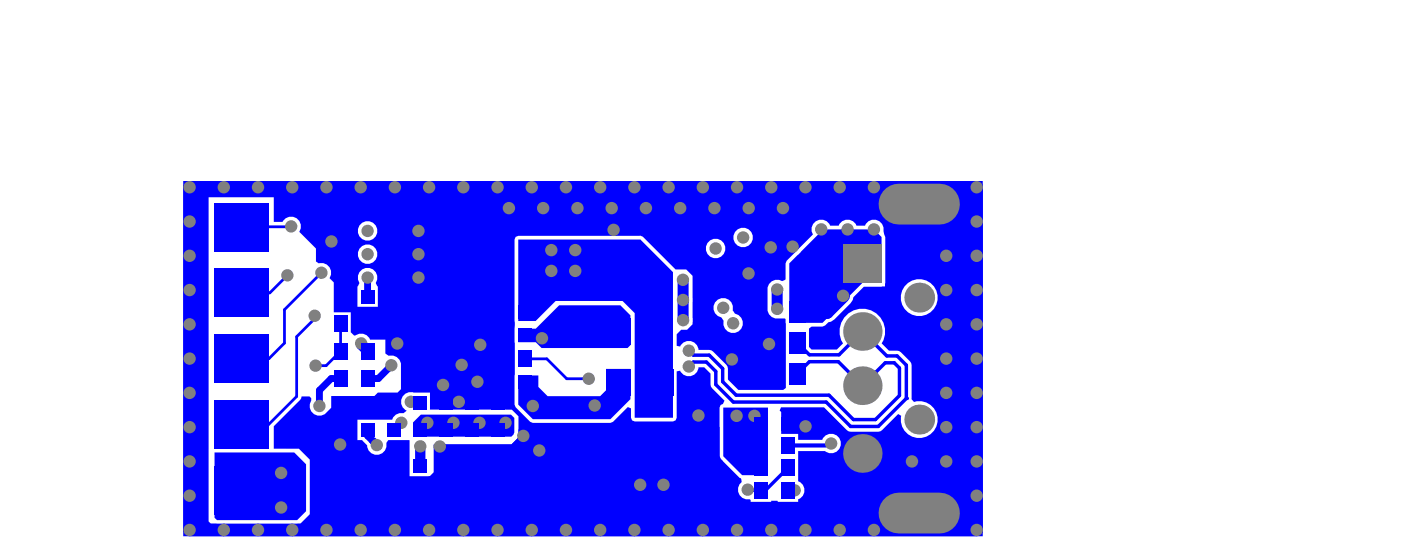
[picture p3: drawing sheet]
<svg xmlns="http://www.w3.org/2000/svg" width="172mm" height="67mm" viewBox="0 0 172 67" stroke-linecap="round" stroke-linejoin="round" font-family="sans-serif">
<g fill="#00f">
<path d="M26.4 55.6h9.8l1.4 1.5v5.8l-1.1 1.1h-9.8l-.3-.3z"/>
<path d="M51.7 51h11.1l.4 .4v1.8l-.1 .2-.3 .3h-12.1v-1.8z"/>
<path d="M47.6 56.3h1.5v2.1l.6 .6h2.6l1-.9v-3.5h9.6l.8-.8v-1l.3-.3h24.4v3.6l.2 .3 .2 .3v4.8h-40.3l-1.9-1.8v-2.4z"/>
<path d="M63.7 40.4h2.1l2.9-2.9h7.5l1.3 1.3v3.6l-.4 .4h-10.5l-.8-.7h-2.1z"/>
<path d="M63.7 46.2h2.5v1.4l1.1 1.1h6.4l.8-.7v-2.6h3v3.7l-2.5 2.4h-9.5l-1.8-1.7z"/>
<path d="M63.7 29.5l15-.1 4 4.1v17.9h-4.7v-12.9l-1.5-1.5h-8.2l-2.5 2.5h-2.1z"/>
<path d="M101.2 28.2h6.2l.9 .9v5.7h-2.3l-4.9 4.9h-4.1v-7.3z"/>
<path d="M88.9 50.1h5.5v8.3h-3.2l-2.3-2.3z"/>
<path d="M22.5 22.3h98.3v43.6h-98.3zM63.4 29.1l-.2 .4v20.3l.2 .3 1.7 1.8 .4 .1h9.5l.3-.1 1.8-1.8 .4 .1v1.2l.2 .3 .3 .1h4.7l.3-.1 .2-.3v-5.7l.4-.1a1.18 1.18 0 0 0 1.3 .7 1.18 1.18 0 0 0 .9-1.1h.7l.8 .7 .1 1.6 1.6 1.8-.2 .4-.2 .1-.2 .3v6l.2 .3 2.3 2.3 .1 .1 .1 .5a1.21 1.21 0 0 0-.3 1.4 1.21 1.21 0 0 0 1.3 .7l.1 .1v.2h2.5l.1-.1h.7l.1 .1h2.5v-.3a1.17 1.17 0 0 0 .8-1.1 1.17 1.17 0 0 0-.8-1.1v-3.7h3.3a1.2 1.2 0 0 0 1.7-.3 1.2 1.2 0 0 0-.4-1.7 1.2 1.2 0 0 0-1.7 .6h-2.9v-.7h-2.1v-2.7l-.2-.2 .2-.4h5.3l2.8 2.8 .4 .2 3.7-.1 2.2-2.1 .3 .2a2.27 2.27 0 0 0 2.2 2.7 2.27 2.27 0 0 0 2.3-2.6 2.27 2.27 0 0 0-2.9-1.8l-.3-.3v-4.4l-1.5-1.5-1.3-.1-.9-.9a2.8 2.8 0 0 0-2.3-4.3 2.8 2.8 0 0 0-2.4 4.3l-.8 .8h-3.1l-.3-.3v-2.3l.3-.2h1.4l.3-.2 .4-.4h.3l.4-.3 2-2 .3-.4 .1-.3 1.3-1.3 2.6-.1v-6.1l-.2-.7a1.19 1.19 0 0 0-.8-1.3 1.19 1.19 0 0 0-1.5 .6h-1.1a1.17 1.17 0 0 0-1-.7 1.17 1.17 0 0 0-1.1 .7h-1.1a1.19 1.19 0 0 0-1.6-.6 1.19 1.19 0 0 0-.5 1.7l-3.2 3.3-.2 .3v2l-.4 .2a1.19 1.19 0 0 0-1.8 .8v2.8l.2 .4 .3 .4 .5 .2h1.1h.1l.1 8.5-.4 .2h-5.5l-1.3-1.2v-1.4l-.1-.4-1.9-1.8-1.6-.1a1.18 1.18 0 0 0-.9-1.1 1.18 1.18 0 0 0-1.3 .7l-.4-.1v-1.4l.5-.6h.7l.7-.6v-6l-.8-.8h-1.3l-4-4-.3-.1h-15zM44 28.4a1.21 1.21 0 0 0 2.4 0 1.21 1.21 0 0 0-2.4 0zM90.1 29.2a1.21 1.21 0 0 0 2.4 0 1.21 1.21 0 0 0-2.4 0zM86.7 30.6a1.21 1.21 0 0 0 2.4 0 1.21 1.21 0 0 0-2.4 0zM44 31.3a1.21 1.21 0 0 0 2.4 0 1.21 1.21 0 0 0-2.4 0zM44.5 33.1a1.21 1.21 0 0 0-.3 1.7l-.3 .4v2.5h2.5v-2.5l-.2-.4a1.21 1.21 0 0 0-.2-1.5 1.21 1.21 0 0 0-1.5-.2zM110.7 36.6a2.27 2.27 0 0 0 4.5 0 2.27 2.27 0 0 0-4.5 0zM88.2 36.8a1.21 1.21 0 0 0-.5 1.3 1.21 1.21 0 0 0 .9 .9l.3 .5a1.2 1.2 0 0 0 .9 1.4 1.2 1.2 0 0 0 1.5-.9 1.2 1.2 0 0 0-1-1.4l-.3-.5a1.2 1.2 0 0 0-.4-1.2 1.2 1.2 0 0 0-1.4-.1zM43.9 51.6v2.5h.6l.6 .7a1.19 1.19 0 0 0 1.4 1.1 1.19 1.19 0 0 0 1-1.4l.2-.4h2.6v4.5h2.5l.5-.5v-3.5h9.6l.8-.8v-2.6l-.8-.8h-10.1v-2.1h-2a1.2 1.2 0 0 0-1.5 .7 1.2 1.2 0 0 0 .7 1.5l-.4 .3a1.16 1.16 0 0 0-1.4 .8zM25.6 24.3v39.8l.3 .3h11l1.2-1.2v-6.7l-1.4-1.3h-3.1v-2.8l3.3-3.2 .2-.5h.9l.2 .3v.2a1.21 1.21 0 0 0 .2 1.6 1.21 1.21 0 0 0 1.5 .1l.8-.8v-1.4h5.3l.4-.4h2.5l.4-.5v-3.1a1.19 1.19 0 0 0-1.5-.9l-.4-.3v-1.7h-1.9a1.17 1.17 0 0 0-1.8-.5h-.2l-.4-.4v-2.5h-2.1v-3.7l-.5-.5a1.2 1.2 0 0 0 0-1.4 1.2 1.2 0 0 0-1.3-.4l-.4-.2v-1.6l-2-2.1a1.2 1.2 0 0 0-.4-1.7 1.2 1.2 0 0 0-1.7 .5h-1.1v-3z"/>
</g>
<path d="M103.6 36.4l-2 2h-3.6" fill="none" stroke="#00f" stroke-width="1.7"/>
<path d="M96.8 57.5l-2.7 2.8h-2.1l-.1-.1" fill="none" stroke="#00f" stroke-width=".42"/>
<path d="M102.1 54.5l-.2 .3h-5.1" fill="none" stroke="#00f" stroke-width=".51"/>
<path d="M83.9 34.4v5M95.5 35.6v2.4" fill="none" stroke="#00f" stroke-width="1.4"/>
<path d="M107.4 23h12.6M107.4 65.2h12.6" fill="none" stroke="#00f" stroke-width="1.5"/>
<path d="M50.5 49.4h1l.1 .1M62.1 52l-.9 .9M96.8 60.3h.9" fill="none" stroke="#00f" stroke-width=".85"/>
<path d="M44.4 42.2v.2l.8 .8" fill="none" stroke="#00f" stroke-width="1.3"/>
<circle cx="45.8" cy="54.2" r=".42" fill="#00f"/>
<path d="M45.2 34.1v2.3M45.2 52.9v.7l1.1 1.1M49 52.3l-.6 .6M52.5 52l-.9 .9M94.4 42.2l.1 .1" fill="none" stroke="#00f" stroke-width=".85"/>
<path d="M51.6 57.2v.1" fill="none" stroke="#00f" stroke-width=".34"/>
<path d="M51.6 54.9v2.3" fill="none" stroke="#00f" stroke-width="1.3"/>
<circle cx="49" cy="52.3" r=".42" fill="#00f"/>
<path d="M48.1 44.9l-1.6 1.6h-1.3M49 52.3h.2" fill="none" stroke="#00f" stroke-width=".85"/>
<path d="M38.7 39.2l-2.2 2.2v7.3M41.8 43.2l-1.7 1.8h-1.3" fill="none" stroke="#00f" stroke-width=".34"/>
<path d="M98 42.2l1.5 1.4h3.6l2.9-2.8 3 3h1.2l1.2 1.1" fill="none" stroke="#00f" stroke-width=".42"/>
<circle cx="111.4" cy="49" r=".21" fill="#00f"/>
<path d="M84.6 43.1l.6 .6h2l1.6 1.6v1.6l1.7 1.7h11.4l3 3h2.7l2.9-3v-3.3l-.6-.7h-1.1l-2.8 2.8-3-2.9h-3.5l-1.5 1.4M111.4 44.9v4.1l-3.5 3.4h-3.4l-3-3h-11.4l-2.1-2.1v-1.6l-1.2-1.2h-1.6l-.6 .6" fill="none" stroke="#00f" stroke-width=".42"/>
<path d="M41.8 46.5h-1.1l-1.5 1.5v1.9" fill="none" stroke="#00f" stroke-width=".85"/>
<path d="M35.3 33.9l-2.1 2.1h-3.6M35.8 27.8l-6.2 .1M39.5 33.5l-4.5 4.6v4.1l-1.9 1.9h-3.5M41.8 39.8v3.4M29.6 52.2h.1M36.5 48.7l-3.5 3.5h-3.4M65 44.1h2.2l2.4 2.5h2.7" fill="none" stroke="#00f" stroke-width=".34"/>
<path d="M107.4 23h-84.1v42.2h84.1M120 23v42.2" fill="none" stroke="#00f" stroke-width="1.5"/>
<g fill="#808080">
<circle cx="88.9" cy="37.8" r=".76"/>
<circle cx="34.5" cy="62.4" r=".76"/>
<circle cx="34.5" cy="58.1" r=".76"/>
<circle cx="92.7" cy="51.1" r=".76"/>
<circle cx="90.5" cy="51.1" r=".76"/>
<circle cx="91.9" cy="60.2" r=".76"/>
<circle cx="97.7" cy="60.3" r=".76"/>
<circle cx="99" cy="52.4" r=".76"/>
<circle cx="102.1" cy="54.5" r=".76"/>
<circle cx="95.5" cy="35.6" r=".76"/>
<circle cx="95.5" cy="38" r=".76"/>
<circle cx="83.9" cy="39.4" r=".76"/>
<circle cx="83.9" cy="36.9" r=".76"/>
<circle cx="44.4" cy="42.2" r=".76"/>
<circle cx="48.8" cy="42.2" r=".76"/>
<circle cx="40.7" cy="29.7" r=".76"/>
<circle cx="83.9" cy="34.4" r=".76"/>
<circle cx="97.4" cy="30.3" r=".76"/>
<circle cx="94.7" cy="30.4" r=".76"/>
<circle cx="92" cy="33.6" r=".76"/>
<circle cx="51.4" cy="34.1" r=".76"/>
<circle cx="51.4" cy="31.3" r=".76"/>
<circle cx="51.4" cy="28.4" r=".76"/>
<circle cx="58.7" cy="46.9" r=".76"/>
<circle cx="56.4" cy="49.4" r=".76"/>
<circle cx="59" cy="42.4" r=".76"/>
<circle cx="56.7" cy="44.9" r=".76"/>
<circle cx="89.9" cy="44.2" r=".76"/>
<circle cx="85.8" cy="51.1" r=".76"/>
<circle cx="81.5" cy="59.6" r=".76"/>
<circle cx="78.7" cy="59.6" r=".76"/>
<circle cx="54" cy="54.9" r=".76"/>
<circle cx="46.3" cy="54.7" r=".76"/>
<circle cx="66.3" cy="55.4" r=".76"/>
<circle cx="54.4" cy="47.3" r=".76"/>
<circle cx="94.5" cy="42.3" r=".76"/>
<circle cx="41.8" cy="54.7" r=".76"/>
<circle cx="64.3" cy="53.6" r=".76"/>
<circle cx="51.6" cy="54.9" r=".76"/>
<circle cx="100.9" cy="28.2" r=".76"/>
<circle cx="104.2" cy="28.2" r=".76"/>
<circle cx="70.7" cy="30.8" r=".76"/>
<circle cx="67.7" cy="30.8" r=".76"/>
<circle cx="45.2" cy="34.1" r=".76"/>
<circle cx="45.2" cy="31.3" r=".76"/>
<circle cx="62.1" cy="52" r=".76"/>
<circle cx="58.9" cy="52" r=".76"/>
<circle cx="52.5" cy="52" r=".76"/>
<circle cx="55.7" cy="52" r=".76"/>
<circle cx="49.3" cy="52" r=".76"/>
<circle cx="84.6" cy="45.1" r=".76"/>
<circle cx="84.6" cy="43.1" r=".76"/>
<circle cx="39.2" cy="49.9" r=".76"/>
<circle cx="38.8" cy="45" r=".76"/>
<circle cx="48.1" cy="44.9" r=".76"/>
<circle cx="50.5" cy="49.4" r=".76"/>
<circle cx="73.1" cy="49.9" r=".76"/>
<circle cx="65.5" cy="49.9" r=".76"/>
<circle cx="72.3" cy="46.6" r=".76"/>
<circle cx="66.6" cy="41.6" r=".76"/>
<circle cx="90.1" cy="39.7" r=".76"/>
<circle cx="103.6" cy="36.4" r=".76"/>
<circle cx="107.4" cy="28.2" r=".76"/>
<circle cx="35.3" cy="33.9" r=".76"/>
<circle cx="39.5" cy="33.5" r=".76"/>
<circle cx="38.7" cy="38.8" r=".76"/>
<circle cx="45.2" cy="28.4" r=".76"/>
<circle cx="87.9" cy="30.6" r=".76"/>
<circle cx="91.3" cy="29.2" r=".76"/>
<circle cx="96.2" cy="25.6" r=".76"/>
<circle cx="92" cy="25.6" r=".76"/>
<circle cx="87.8" cy="25.6" r=".76"/>
<circle cx="83.6" cy="25.6" r=".76"/>
<circle cx="62.5" cy="25.6" r=".76"/>
<circle cx="66.7" cy="25.6" r=".76"/>
<circle cx="71" cy="25.6" r=".76"/>
<circle cx="79.4" cy="25.6" r=".76"/>
<circle cx="75.2" cy="25.6" r=".76"/>
<circle cx="75.4" cy="28.3" r=".76"/>
<circle cx="112.1" cy="56.7" r=".76"/>
<circle cx="116.3" cy="56.7" r=".76"/>
<circle cx="116.3" cy="52.5" r=".76"/>
<circle cx="116.3" cy="31.5" r=".76"/>
<circle cx="116.3" cy="35.7" r=".76"/>
<circle cx="116.3" cy="48.3" r=".76"/>
<circle cx="116.3" cy="44.1" r=".76"/>
<circle cx="116.3" cy="39.9" r=".76"/>
<circle cx="35.8" cy="27.8" r=".76"/>
<circle cx="67.7" cy="33.3" r=".76"/>
<circle cx="70.7" cy="33.3" r=".76"/>
<circle cx="103.2" cy="23" r=".76"/>
<circle cx="99" cy="23" r=".76"/>
<circle cx="94.8" cy="23" r=".76"/>
<circle cx="90.6" cy="23" r=".76"/>
<circle cx="86.4" cy="23" r=".76"/>
<circle cx="82.2" cy="23" r=".76"/>
<circle cx="78" cy="23" r=".76"/>
<circle cx="73.8" cy="23" r=".76"/>
<circle cx="69.5" cy="23" r=".76"/>
<circle cx="65.3" cy="23" r=".76"/>
<circle cx="61.1" cy="23" r=".76"/>
<circle cx="56.9" cy="23" r=".76"/>
<circle cx="52.7" cy="23" r=".76"/>
<circle cx="48.5" cy="23" r=".76"/>
<circle cx="44.3" cy="23" r=".76"/>
<circle cx="40.1" cy="23" r=".76"/>
<circle cx="35.9" cy="23" r=".76"/>
<circle cx="31.7" cy="23" r=".76"/>
<circle cx="27.5" cy="23" r=".76"/>
<circle cx="23.3" cy="23" r=".76"/>
<circle cx="23.3" cy="65.2" r=".76"/>
<circle cx="23.3" cy="60.9" r=".76"/>
<circle cx="23.3" cy="48.3" r=".76"/>
<circle cx="23.3" cy="56.7" r=".76"/>
<circle cx="23.3" cy="52.5" r=".76"/>
<circle cx="23.3" cy="39.9" r=".76"/>
<circle cx="23.3" cy="44.1" r=".76"/>
<circle cx="23.3" cy="27.2" r=".76"/>
<circle cx="23.3" cy="35.7" r=".76"/>
<circle cx="23.3" cy="31.5" r=".76"/>
<circle cx="27.5" cy="65.2" r=".76"/>
<circle cx="31.7" cy="65.2" r=".76"/>
<circle cx="35.9" cy="65.2" r=".76"/>
<circle cx="40.1" cy="65.2" r=".76"/>
<circle cx="44.3" cy="65.2" r=".76"/>
<circle cx="48.5" cy="65.2" r=".76"/>
<circle cx="52.7" cy="65.2" r=".76"/>
<circle cx="56.9" cy="65.2" r=".76"/>
<circle cx="61.1" cy="65.2" r=".76"/>
<circle cx="65.3" cy="65.2" r=".76"/>
<circle cx="69.5" cy="65.2" r=".76"/>
<circle cx="73.8" cy="65.2" r=".76"/>
<circle cx="78" cy="65.2" r=".76"/>
<circle cx="82.2" cy="65.2" r=".76"/>
<circle cx="86.4" cy="65.2" r=".76"/>
<circle cx="90.6" cy="65.2" r=".76"/>
<circle cx="94.8" cy="65.2" r=".76"/>
<circle cx="99" cy="65.2" r=".76"/>
<circle cx="103.2" cy="65.2" r=".76"/>
<circle cx="107.4" cy="65.2" r=".76"/>
<circle cx="120" cy="65.2" r=".76"/>
<circle cx="120" cy="60.9" r=".76"/>
<circle cx="120" cy="56.7" r=".76"/>
<circle cx="120" cy="52.5" r=".76"/>
<circle cx="120" cy="48.3" r=".76"/>
<circle cx="120" cy="44.1" r=".76"/>
<circle cx="120" cy="39.9" r=".76"/>
<circle cx="120" cy="35.7" r=".76"/>
<circle cx="120" cy="31.5" r=".76"/>
<circle cx="120" cy="27.2" r=".76"/>
<circle cx="107.4" cy="23" r=".76"/>
<circle cx="120" cy="23" r=".76"/>
</g>
<path d="M110.5 63.1h5" fill="none" stroke="#808080" stroke-width="5"/>
<g fill="#808080">
<circle cx="106" cy="55.8" r="2.37"/>
<circle cx="113" cy="51.6" r="1.84"/>
<circle cx="106" cy="47.4" r="2.37"/>
<circle cx="106" cy="40.8" r="2.37"/>
<circle cx="113" cy="36.6" r="1.84"/>
</g>
<path d="M103.6 30.1h4.7v4.7h-4.7z" fill-rule="evenodd" fill="#808080"/>
<path d="M110.5 25.1h5" fill="none" stroke="#808080" stroke-width="5"/>
<g fill="#00f">
<path d="M91.3 37h2v2.7h-2z" fill-rule="evenodd"/>
<path d="M97 37h2v2.7h-2z" fill-rule="evenodd"/>
<path d="M92.7 59.3h1.6v2h-1.6z" fill-rule="evenodd"/>
<path d="M96 59.3h1.7v2h-1.7z" fill-rule="evenodd"/>
<path d="M50.7 48.7h1.7v1.7h-1.7z" fill-rule="evenodd"/>
<path d="M50.7 52h1.7v1.7h-1.7z" fill-rule="evenodd"/>
<path d="M63.7 46.2h1.6v1.6h-1.6z" fill-rule="evenodd"/>
<path d="M60.4 46.2h1.6v1.6h-1.6z" fill-rule="evenodd"/>
<path d="M60.4 37.5h1.6v1.7h-1.6z" fill-rule="evenodd"/>
<path d="M63.7 37.5h1.6v1.7h-1.6z" fill-rule="evenodd"/>
<path d="M60.4 40.4h1.6v1.7h-1.6z" fill-rule="evenodd"/>
<path d="M63.7 40.4h1.6v1.7h-1.6z" fill-rule="evenodd"/>
<path d="M60.4 43.1h1.6v2h-1.6z" fill-rule="evenodd"/>
<path d="M63.7 43.1h1.6v2h-1.6z" fill-rule="evenodd"/>
<path d="M41 38.8h1.7v2h-1.7z" fill-rule="evenodd"/>
<path d="M44.3 38.8h1.7v2h-1.7z" fill-rule="evenodd"/>
<path d="M60.4 48.7h1.6v1.7h-1.6z" fill-rule="evenodd"/>
<path d="M60.4 52h1.6v1.7h-1.6z" fill-rule="evenodd"/>
<path d="M57.2 52h1.6v1.7h-1.6z" fill-rule="evenodd"/>
<path d="M57.2 48.7h1.6v1.7h-1.6z" fill-rule="evenodd"/>
<path d="M54 52h1.6v1.7h-1.6z" fill-rule="evenodd"/>
<path d="M54 48.7h1.6v1.7h-1.6z" fill-rule="evenodd"/>
<path d="M47.5 52h1.7v1.7h-1.7z" fill-rule="evenodd"/>
<path d="M47.5 48.7h1.7v1.7h-1.7z" fill-rule="evenodd"/>
<path d="M44.3 42.2h1.7v2h-1.7z" fill-rule="evenodd"/>
<path d="M41 42.2h1.7v2h-1.7z" fill-rule="evenodd"/>
<path d="M44.3 52h1.7v1.7h-1.7z" fill-rule="evenodd"/>
<path d="M44.3 48.7h1.7v1.7h-1.7z" fill-rule="evenodd"/>
<path d="M50.7 56.5h1.7v1.6h-1.7z" fill-rule="evenodd"/>
<path d="M47.4 56.5h1.7v1.6h-1.7z" fill-rule="evenodd"/>
<path d="M79.7 39.2h3v3.2h-3z" fill-rule="evenodd"/>
<path d="M74.5 39.2h3v3.2h-3z" fill-rule="evenodd"/>
<path d="M41 45.5h1.7v2h-1.7z" fill-rule="evenodd"/>
<path d="M44.3 45.5h1.7v2h-1.7z" fill-rule="evenodd"/>
<path d="M41 35.6h1.7v1.7h-1.7z" fill-rule="evenodd"/>
<path d="M44.3 35.6h1.7v1.7h-1.7z" fill-rule="evenodd"/>
<path d="M91.3 44.6h2v2.7h-2z" fill-rule="evenodd"/>
<path d="M97 44.6h2v2.7h-2z" fill-rule="evenodd"/>
<path d="M92.7 53.8h1.6v2h-1.6z" fill-rule="evenodd"/>
<path d="M96 53.8h1.7v2h-1.7z" fill-rule="evenodd"/>
<path d="M79.7 45.4h3v3.2h-3z" fill-rule="evenodd"/>
<path d="M74.5 45.4h3v3.2h-3z" fill-rule="evenodd"/>
<path d="M92.7 56.5h1.6v2h-1.6z" fill-rule="evenodd"/>
<path d="M96 56.5h1.7v2h-1.7z" fill-rule="evenodd"/>
<path d="M97 40.8h2v2.7h-2z" fill-rule="evenodd"/>
<path d="M91.3 40.8h2v2.7h-2z" fill-rule="evenodd"/>
<path d="M26.3 24.9h6.7v6h-6.7z" fill-rule="evenodd"/>
<path d="M26.3 33h6.7v6h-6.7z" fill-rule="evenodd"/>
<path d="M26.3 41.1h6.7v6h-6.7z" fill-rule="evenodd"/>
<path d="M26.3 49.2h6.7v6h-6.7z" fill-rule="evenodd"/>
<path d="M26.3 57.3h6.7v6h-6.7z" fill-rule="evenodd"/>
<path d="M96 51.4h1.7v1.6h-1.7z" fill-rule="evenodd"/>
<path d="M92.7 51.4h1.6v1.6h-1.6z" fill-rule="evenodd"/>
</g>
</svg>
